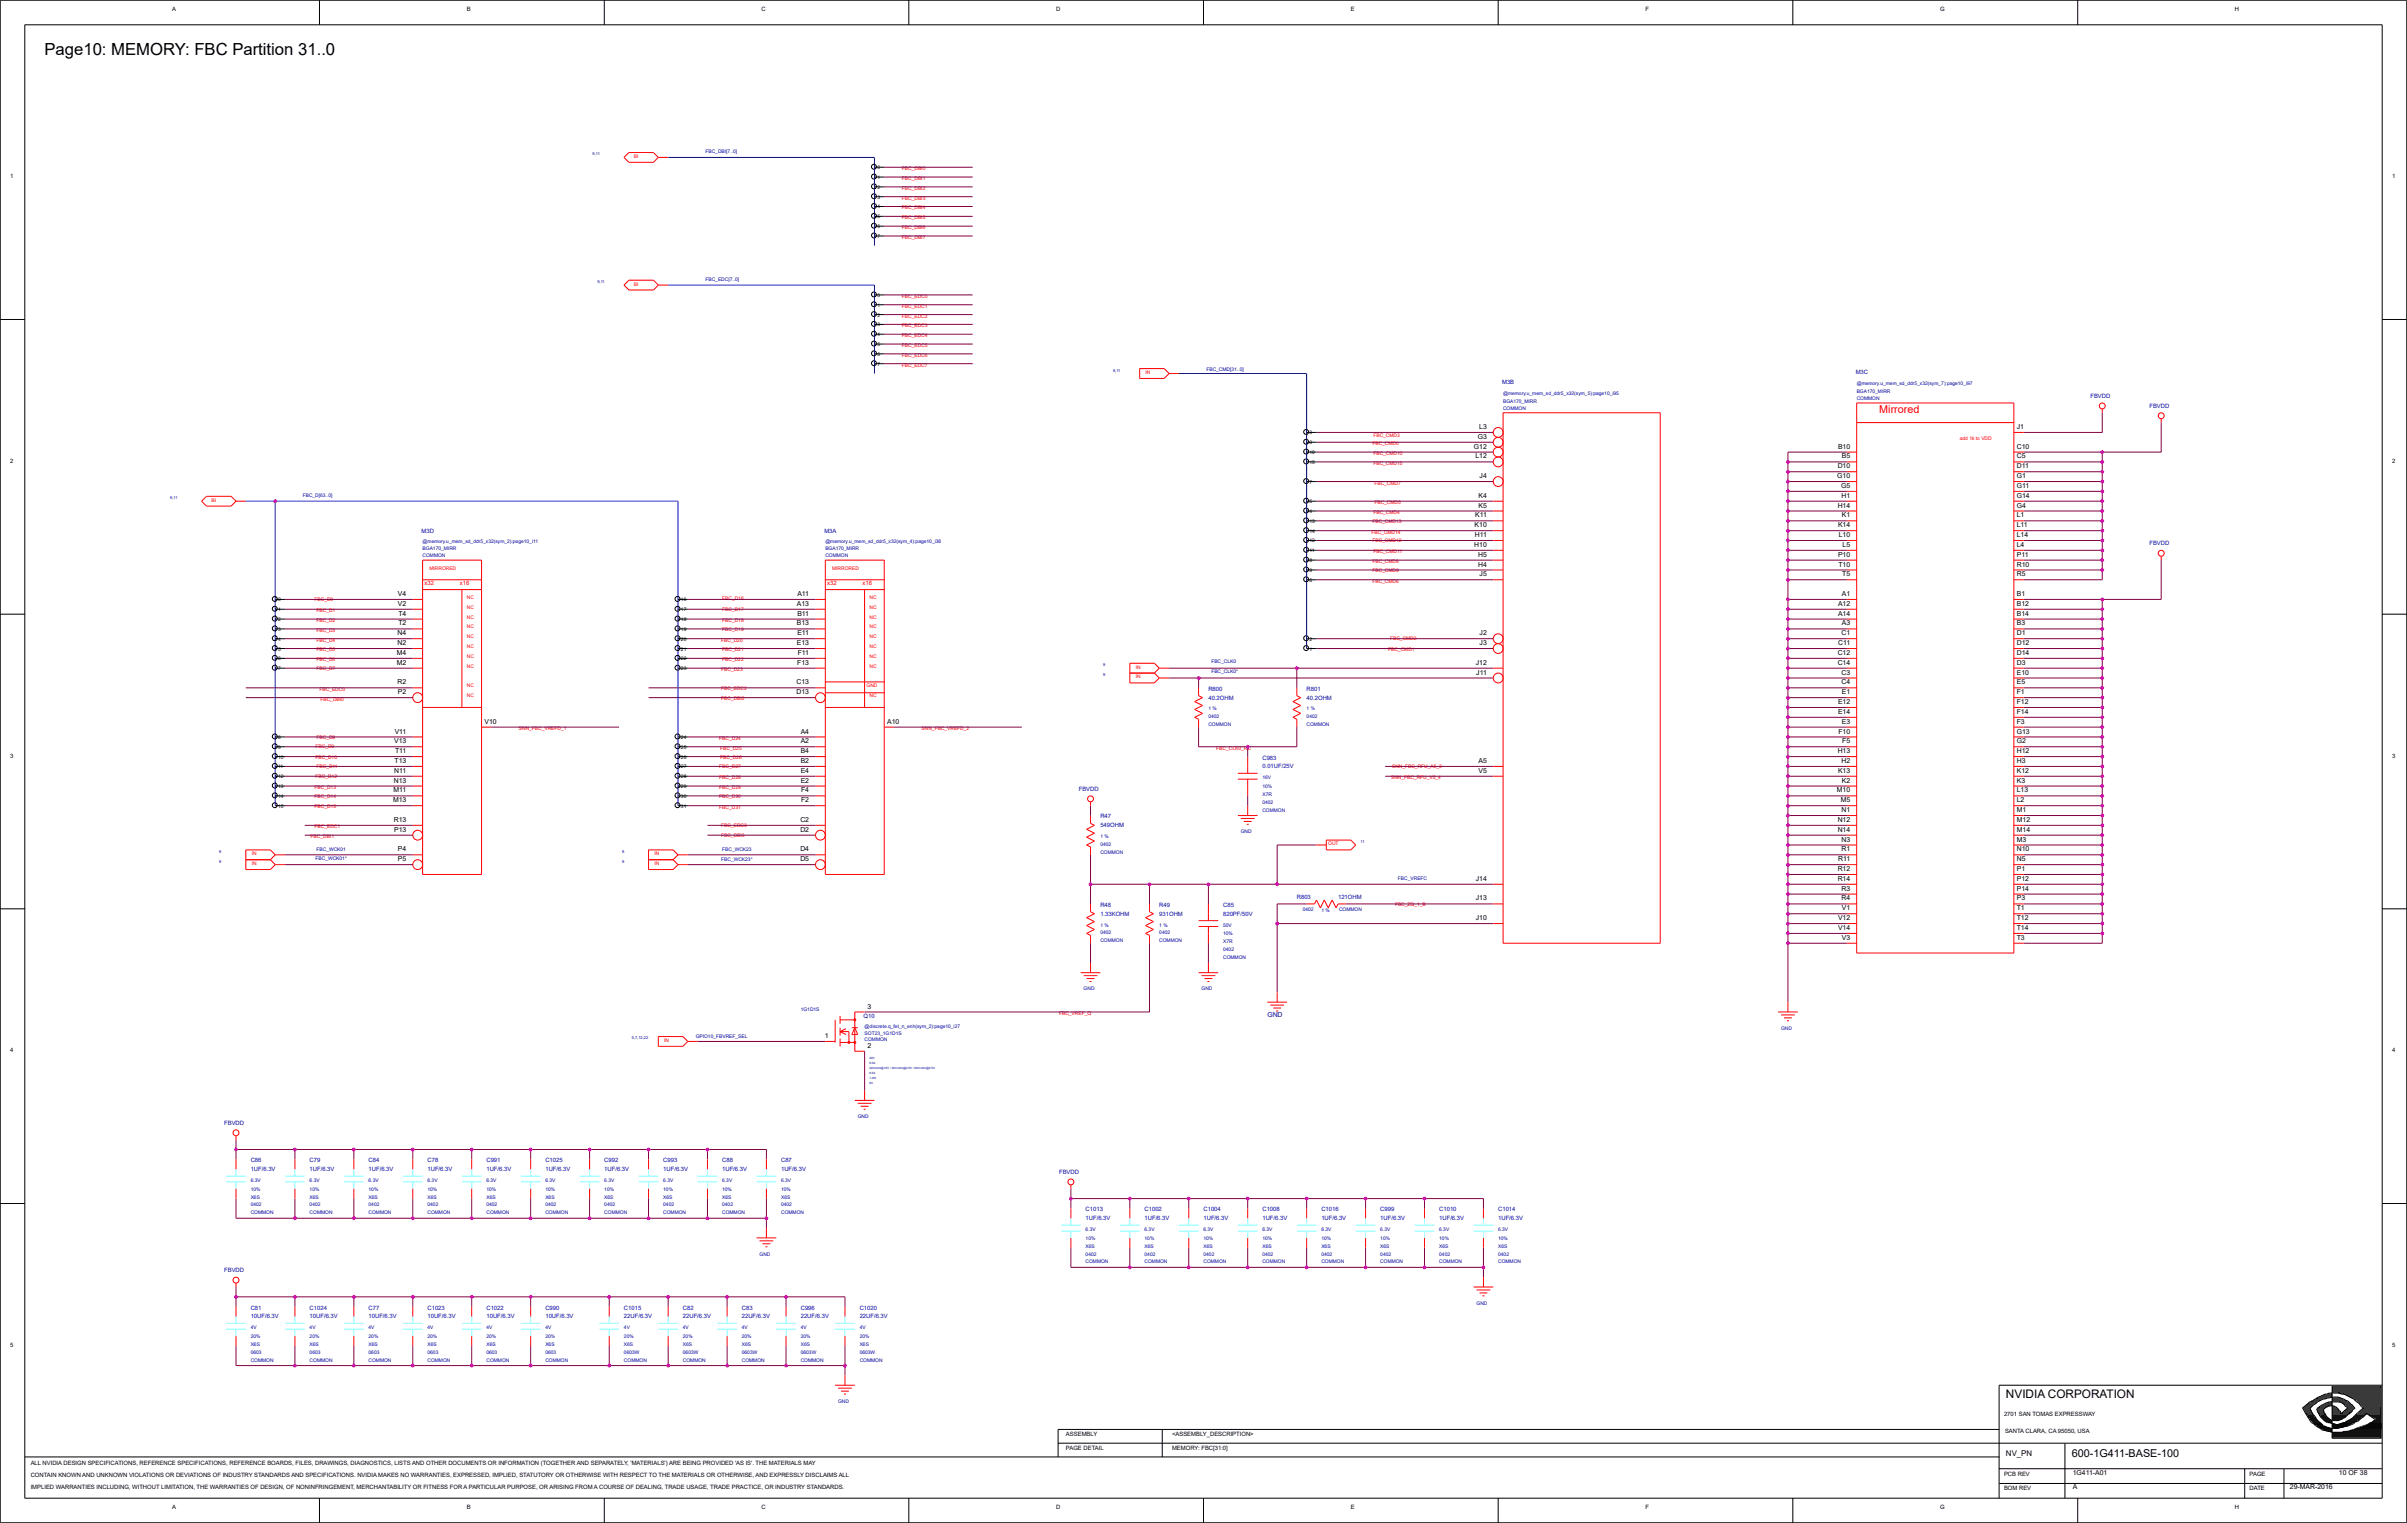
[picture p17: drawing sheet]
<svg xmlns="http://www.w3.org/2000/svg" width="271mm" height="172mm" viewBox="0 0 271 172" stroke-linecap="round" stroke-linejoin="round" font-family="sans-serif">
<defs><g id="words">
<text font-size="1.9" x="5" y="6.2">Page10: MEMORY: FBC Partition 31..0</text>
<text font-size="1.3" x="226.1" y="157.6">NVIDIA CORPORATION</text>
<text font-size="1.2" fill="#f00" x="211.9" y="46.6">Mirrored</text>
<text font-size="1.2" x="233.6" y="164.2">600-1G411-BASE-100</text>
<text font-size=".9" x="226.1" y="164.1">NV_PN</text>
<g font-size=".8">
<text x="166.2" y="50.6">G12</text>
<text x="166.3" y="51.7">L12</text>
<text x="166.6" y="49.5">G3</text>
<text x="166.8" y="48.4">L3</text>
<text x="166.8" y="53.9">J4</text>
<text x="207.1" y="53.9">G10</text>
<text x="207.2" y="52.8">D10</text>
<text x="207.2" y="50.6">B10</text>
<text x="207.6" y="51.7">B5</text>
<text x="227.4" y="53.9">G1</text>
<text x="227.4" y="52.8">D11</text>
<text x="227.4" y="51.7">C5</text>
<text x="227.4" y="50.6">C10</text>
<text x="227.4" y="48.4">J1</text>
<text x="166.2" y="59.4">K10</text>
<text x="166.3" y="58.3">K11</text>
<text x="166.7" y="57.2">K5</text>
<text x="166.7" y="56.1">K4</text>
<text x="207.2" y="57.2">H14</text>
<text x="207.2" y="59.4">K14</text>
<text x="207.6" y="55">G5</text>
<text x="207.6" y="56.1">H1</text>
<text x="207.6" y="58.3">K1</text>
<text x="227.4" y="59.4">L11</text>
<text x="227.4" y="58.3">L1</text>
<text x="227.4" y="57.2">G4</text>
<text x="227.4" y="56.1">G14</text>
<text x="227.4" y="55">G11</text>
<text x="166.2" y="61.6">H10</text>
<text x="166.3" y="60.5">H11</text>
<text x="166.6" y="63.9">H4</text>
<text x="166.6" y="62.8">H5</text>
<text x="166.8" y="65">J5</text>
<text x="207.2" y="62.8">P10</text>
<text x="207.3" y="63.9">T10</text>
<text x="207.3" y="60.5">L10</text>
<text x="207.7" y="65">T5</text>
<text x="207.7" y="61.6">L5</text>
<text x="227.4" y="65">R5</text>
<text x="227.4" y="63.9">R10</text>
<text x="227.4" y="62.8">P11</text>
<text x="227.4" y="61.6">L4</text>
<text x="227.4" y="60.5">L14</text>
<text x="44.8" y="71.6">N4</text>
<text x="44.9" y="68.3">V2</text>
<text x="44.9" y="67.2">V4</text>
<text x="44.9" y="70.5">T2</text>
<text x="44.9" y="69.4">T4</text>
<text x="89.8" y="70.5">B13</text>
<text x="89.8" y="68.3">A13</text>
<text x="89.9" y="71.6">E11</text>
<text x="89.9" y="69.4">B11</text>
<text x="89.9" y="67.2">A11</text>
<text x="166.8" y="71.6">J2</text>
<text x="207.2" y="69.4">A14</text>
<text x="207.2" y="68.3">A12</text>
<text x="207.6" y="71.6">C1</text>
<text x="207.6" y="70.5">A3</text>
<text x="207.6" y="67.2">A1</text>
<text x="227.4" y="71.6">D1</text>
<text x="227.4" y="70.5">B3</text>
<text x="227.4" y="69.4">B14</text>
<text x="227.4" y="68.3">B12</text>
<text x="227.4" y="67.2">B1</text>
<text x="44.7" y="74.9">M2</text>
<text x="44.7" y="73.8">M4</text>
<text x="44.8" y="77.2">R2</text>
<text x="44.8" y="72.7">N2</text>
<text x="89.8" y="77.2">C13</text>
<text x="89.8" y="72.7">E13</text>
<text x="89.9" y="74.9">F13</text>
<text x="89.9" y="73.8">F11</text>
<text x="166.4" y="74.9">J12</text>
<text x="166.4" y="76">J11</text>
<text x="166.8" y="72.7">J3</text>
<text x="207.2" y="74.9">C14</text>
<text x="207.2" y="73.8">C12</text>
<text x="207.2" y="72.7">C11</text>
<text x="207.6" y="77.2">C4</text>
<text x="207.6" y="76">C3</text>
<text x="227.4" y="77.2">E5</text>
<text x="227.4" y="76">E10</text>
<text x="227.4" y="74.9">D3</text>
<text x="227.4" y="73.8">D14</text>
<text x="227.4" y="72.7">D12</text>
<text x="44.4" y="83.8">V13</text>
<text x="44.5" y="82.7">V11</text>
<text x="44.9" y="78.3">P2</text>
<text x="54.6" y="81.6">V10</text>
<text x="89.8" y="78.3">D13</text>
<text x="90.3" y="83.8">A2</text>
<text x="90.3" y="82.7">A4</text>
<text x="100" y="81.6">A10</text>
<text x="207.2" y="80.5">E14</text>
<text x="207.2" y="79.4">E12</text>
<text x="207.3" y="82.7">F10</text>
<text x="207.6" y="81.6">E3</text>
<text x="207.6" y="78.3">E1</text>
<text x="207.7" y="83.8">F5</text>
<text x="227.4" y="83.8">G2</text>
<text x="227.4" y="82.7">G13</text>
<text x="227.4" y="81.6">F3</text>
<text x="227.4" y="80.5">F14</text>
<text x="227.4" y="79.4">F12</text>
<text x="227.4" y="78.3">F1</text>
<text x="44.4" y="89.3">M11</text>
<text x="44.4" y="88.2">N13</text>
<text x="44.4" y="87.1">N11</text>
<text x="44.5" y="86">T13</text>
<text x="44.5" y="84.9">T11</text>
<text x="90.3" y="88.2">E2</text>
<text x="90.3" y="87.1">E4</text>
<text x="90.3" y="86">B2</text>
<text x="90.3" y="84.9">B4</text>
<text x="90.3" y="89.3">F4</text>
<text x="166.7" y="87.1">V5</text>
<text x="166.7" y="86">A5</text>
<text x="207.1" y="89.3">M10</text>
<text x="207.2" y="84.9">H13</text>
<text x="207.2" y="87.1">K13</text>
<text x="207.6" y="86">H2</text>
<text x="207.6" y="88.2">K2</text>
<text x="227.4" y="89.3">L13</text>
<text x="227.4" y="88.2">K3</text>
<text x="227.4" y="87.1">K12</text>
<text x="227.4" y="86">H3</text>
<text x="227.4" y="84.9">H12</text>
<text x="44.3" y="90.4">M13</text>
<text x="44.4" y="92.7">R13</text>
<text x="44.4" y="93.8">P13</text>
<text x="44.9" y="96">P4</text>
<text x="90.2" y="96">D4</text>
<text x="90.2" y="93.8">D2</text>
<text x="90.2" y="92.7">C2</text>
<text x="90.3" y="90.4">F2</text>
<text x="207.2" y="93.8">N14</text>
<text x="207.2" y="92.7">N12</text>
<text x="207.5" y="90.4">M5</text>
<text x="207.6" y="96">R1</text>
<text x="207.6" y="94.9">N3</text>
<text x="207.6" y="91.5">N1</text>
<text x="227.4" y="96">N10</text>
<text x="227.4" y="94.9">M3</text>
<text x="227.4" y="93.8">M14</text>
<text x="227.4" y="92.7">M12</text>
<text x="227.4" y="91.5">M1</text>
<text x="227.4" y="90.4">L2</text>
<text x="44.9" y="97.1">P5</text>
<text x="90.2" y="97.1">D5</text>
<text x="166.4" y="101.5">J13</text>
<text x="166.4" y="99.3">J14</text>
<text x="207.2" y="99.3">R14</text>
<text x="207.2" y="98.2">R12</text>
<text x="207.2" y="97.1">R11</text>
<text x="207.6" y="101.5">R4</text>
<text x="207.6" y="100.4">R3</text>
<text x="227.4" y="101.5">P3</text>
<text x="227.4" y="100.4">P14</text>
<text x="227.4" y="99.3">P12</text>
<text x="227.4" y="98.2">P1</text>
<text x="227.4" y="97.1">N5</text>
<text x="166.4" y="103.7">J10</text>
<text x="207.2" y="104.8">V14</text>
<text x="207.2" y="103.7">V12</text>
<text x="207.6" y="105.9">V3</text>
<text x="207.6" y="102.6">V1</text>
<text x="227.4" y="105.9">T3</text>
<text x="227.4" y="104.8">T14</text>
<text x="227.4" y="103.7">T12</text>
<text x="227.4" y="102.6">T1</text>
<text x="97.8" y="113.7">3</text>
<text x="93" y="117">1</text>
<text x="97.8" y="118.1">2</text>
<text x="233.7" y="167.9">A</text>
<text x="233.7" y="166.2">1G411-A01</text>
<text x="258.1" y="167.9">29-MAR-2016</text>
<text x="263.7" y="166.2">10 OF 38</text>
</g>
<text font-size=".8" fill="#0000a0" x="142.9" y="114.6">GND</text>
<g font-size=".7">
<text x="19.4" y="1.2">A</text>
<text x="52.6" y="1.2">B</text>
<text x="85.8" y="1.2">C</text>
<text x="119.1" y="1.2">D</text>
<text x="152.3" y="1.2">E</text>
<text x="185.5" y="1.2">F</text>
<text x="218.7" y="1.2">G</text>
<text x="251.9" y="1.2">H</text>
<text x="1.1" y="20.1">1</text>
<text x="269.7" y="20.1">1</text>
<text x="1.1" y="52.2">2</text>
<text x="269.7" y="52.2">2</text>
<text x="1.1" y="85.4">3</text>
<text x="269.7" y="85.4">3</text>
<text x="1.1" y="118.6">4</text>
<text x="269.7" y="118.6">4</text>
<text x="1.1" y="151.8">5</text>
<text x="269.7" y="151.8">5</text>
<text x="120.2" y="161.9">ASSEMBLY</text>
<text x="132.1" y="161.9">&lt;ASSEMBLY_DESCRIPTION&gt;</text>
<text x="225.9" y="159.6">2701 SAN TOMAS EXPRESSWAY</text>
<text x="226" y="161.6">SANTA CLARA, CA 95050, USA</text>
<text x="3.5" y="165.1">ALL NVIDIA DESIGN SPECIFICATIONS, REFERENCE SPECIFICATIONS, REFERENCE BOARDS, FILES, DRAWINGS, DIAGNOSTICS, LISTS AND OTHER DOCUMENTS OR INFORMATION (TOGETHER AND SEPARATELY, 'MATERIALS') ARE BEING PROVIDED 'AS IS'. THE MATERIALS MAY</text>
<text x="3.5" y="167.9">IMPLIED WARRANTIES INCLUDING, WITHOUT LIMITATION, THE WARRANTIES OF DESIGN, OF NONINFRINGEMENT, MERCHANTABILITY OR FITNESS FOR A PARTICULAR PURPOSE, OR ARISING FROM A COURSE OF DEALING, TRADE USAGE, TRADE PRACTICE, OR INDUSTRY STANDARDS.</text>
<text x="3.5" y="166.5">CONTAIN KNOWN AND UNKNOWN VIOLATIONS OR DEVIATIONS OF INDUSTRY STANDARDS AND SPECIFICATIONS. NVIDIA MAKES NO WARRANTIES, EXPRESSED, IMPLIED, STATUTORY OR OTHERWISE WITH RESPECT TO THE MATERIALS OR OTHERWISE, AND EXPRESSLY DISCLAIMS ALL</text>
<text x="120.2" y="163.5">PAGE DETAIL</text>
<text x="132.1" y="163.5">MEMORY: FBC[31:0]</text>
<text x="225.9" y="166.3">PCB REV</text>
<text x="253.6" y="166.3">PAGE</text>
<text x="19.4" y="170.1">A</text>
<text x="52.6" y="170.1">B</text>
<text x="85.8" y="170.1">C</text>
<text x="119.1" y="170.1">D</text>
<text x="152.3" y="170.1">E</text>
<text x="185.5" y="170.1">F</text>
<text x="218.7" y="170.1">G</text>
<text x="225.9" y="168">BOM REV</text>
<text x="251.9" y="170.1">H</text>
<text x="253.6" y="168">DATE</text>
</g>
<g font-size=".7" fill="#0000a0">
<text x="169.3" y="43.3">M3B</text>
<text x="209.2" y="42.2">M3C</text>
<text x="235.7" y="44.9">FBVDD</text>
<text x="242.3" y="46">FBVDD</text>
<text x="47.5" y="60">M3D</text>
<text x="92.9" y="60">M3A</text>
<text x="242.3" y="61.5">FBVDD</text>
<text x="136.2" y="77.9">R800</text>
<text x="147.3" y="77.9">R801</text>
<text x="136.2" y="78.9">40.2OHM</text>
<text x="147.3" y="78.9">40.2OHM</text>
<text x="121.6" y="89.2">FBVDD</text>
<text x="142.3" y="85.6">C983</text>
<text x="142.3" y="86.6">0.01UF/25V</text>
<text x="124" y="92.3">R47</text>
<text x="124" y="93.3">549OHM</text>
<text x="146.2" y="101.3">R803</text>
<text x="150.8" y="101.3">121OHM</text>
<text x="124" y="102.2">R48</text>
<text x="124" y="103.2">1.33KOHM</text>
<text x="130.7" y="102.2">R49</text>
<text x="130.7" y="103.2">931OHM</text>
<text x="137.9" y="102.2">C85</text>
<text x="137.9" y="103.2">820PF/50V</text>
<text x="97.4" y="114.7">Q10</text>
<text x="25.3" y="126.8">FBVDD</text>
<text x="28.3" y="131">C86</text>
<text x="34.9" y="131">C79</text>
<text x="41.6" y="131">C84</text>
<text x="48.2" y="131">C78</text>
<text x="54.8" y="131">C991</text>
<text x="61.5" y="131">C1025</text>
<text x="68.1" y="131">C992</text>
<text x="74.8" y="131">C993</text>
<text x="81.4" y="131">C88</text>
<text x="88.1" y="131">C87</text>
<text x="28.3" y="132">1UF/6.3V</text>
<text x="34.9" y="132">1UF/6.3V</text>
<text x="41.6" y="132">1UF/6.3V</text>
<text x="48.2" y="132">1UF/6.3V</text>
<text x="54.8" y="132">1UF/6.3V</text>
<text x="61.5" y="132">1UF/6.3V</text>
<text x="68.1" y="132">1UF/6.3V</text>
<text x="74.8" y="132">1UF/6.3V</text>
<text x="81.4" y="132">1UF/6.3V</text>
<text x="88.1" y="132">1UF/6.3V</text>
<text x="119.4" y="132.3">FBVDD</text>
<text x="122.4" y="136.6">C1013</text>
<text x="122.4" y="137.6">1UF/6.3V</text>
<text x="129" y="136.6">C1002</text>
<text x="129" y="137.6">1UF/6.3V</text>
<text x="135.7" y="136.6">C1004</text>
<text x="135.7" y="137.6">1UF/6.3V</text>
<text x="142.3" y="136.6">C1008</text>
<text x="142.3" y="137.6">1UF/6.3V</text>
<text x="149" y="136.6">C1016</text>
<text x="149" y="137.6">1UF/6.3V</text>
<text x="155.6" y="136.6">C999</text>
<text x="155.6" y="137.6">1UF/6.3V</text>
<text x="162.2" y="136.6">C1010</text>
<text x="162.2" y="137.6">1UF/6.3V</text>
<text x="168.9" y="136.6">C1014</text>
<text x="168.9" y="137.6">1UF/6.3V</text>
<text x="25.3" y="143.4">FBVDD</text>
<text x="28.3" y="147.6">C81</text>
<text x="28.3" y="148.6">10UF/6.3V</text>
<text x="34.9" y="147.6">C1024</text>
<text x="34.9" y="148.6">10UF/6.3V</text>
<text x="41.6" y="147.6">C77</text>
<text x="41.6" y="148.6">10UF/6.3V</text>
<text x="48.2" y="147.6">C1023</text>
<text x="48.2" y="148.6">10UF/6.3V</text>
<text x="54.8" y="147.6">C1022</text>
<text x="54.8" y="148.6">10UF/6.3V</text>
<text x="61.5" y="147.6">C990</text>
<text x="61.5" y="148.6">10UF/6.3V</text>
<text x="70.3" y="147.6">C1015</text>
<text x="70.3" y="148.6">22UF/6.3V</text>
<text x="77" y="147.6">C82</text>
<text x="77" y="148.6">22UF/6.3V</text>
<text x="83.6" y="147.6">C83</text>
<text x="83.6" y="148.6">22UF/6.3V</text>
<text x="90.3" y="147.6">C996</text>
<text x="90.3" y="148.6">22UF/6.3V</text>
<text x="96.9" y="147.6">C1020</text>
<text x="96.9" y="148.6">22UF/6.3V</text>
</g>
<g font-size=".7" fill="#f00">
<text x="47.9" y="65.9">x32</text>
<text x="51.8" y="65.9">x16</text>
<text x="93.3" y="65.9">x32</text>
<text x="97.2" y="65.9">x16</text>
</g>
<g font-size=".6" fill="#f00">
<text x="71.4" y="17.8">BI</text>
<text x="101.7" y="19.2">FBC_DBI0</text>
<text x="101.7" y="20.3">FBC_DBI1</text>
<text x="101.7" y="21.4">FBC_DBI2</text>
<text x="101.7" y="22.5">FBC_DBI3</text>
<text x="101.7" y="23.6">FBC_DBI4</text>
<text x="101.7" y="24.7">FBC_DBI5</text>
<text x="101.7" y="25.8">FBC_DBI6</text>
<text x="101.7" y="26.9">FBC_DBI7</text>
<text x="71.4" y="32.2">BI</text>
<text x="101.7" y="33.6">FBC_EDC0</text>
<text x="101.7" y="34.7">FBC_EDC1</text>
<text x="101.7" y="35.8">FBC_EDC2</text>
<text x="101.7" y="36.9">FBC_EDC3</text>
<text x="101.7" y="38">FBC_EDC4</text>
<text x="101.7" y="39.1">FBC_EDC5</text>
<text x="101.7" y="40.2">FBC_EDC6</text>
<text x="101.7" y="41.3">FBC_EDC7</text>
<text x="129.1" y="42.2">IN</text>
<text x="154.7" y="50.2">FBC_CMD0</text>
<text x="154.8" y="51.3">FBC_CMD10</text>
<text x="154.8" y="52.4">FBC_CMD15</text>
<text x="154.8" y="49.3">FBC_CMD3</text>
<text x="220.9" y="49.6">add 1k to VDD</text>
<text x="23.8" y="56.6">BI</text>
<text x="154.7" y="58.9">FBC_CMD13</text>
<text x="154.8" y="57.9">FBC_CMD4</text>
<text x="154.9" y="56.8">FBC_CMD5</text>
<text x="154.9" y="54.6">FBC_CMD7</text>
<text x="48.4" y="64.3">MIRRORED</text>
<text x="93.8" y="64.3">MIRRORED</text>
<text x="154.6" y="60.2">FBC_CMD14</text>
<text x="154.7" y="61.2">FBC_CMD12</text>
<text x="154.7" y="65.7">FBC_CMD6</text>
<text x="154.7" y="63.5">FBC_CMD8</text>
<text x="154.7" y="64.5">FBC_CMD9</text>
<text x="154.8" y="62.4">FBC_CMD11</text>
<text x="35.5" y="67.8">FBC_D0</text>
<text x="35.7" y="69">FBC_D1</text>
<text x="35.7" y="70.1">FBC_D2</text>
<text x="35.7" y="71.2">FBC_D3</text>
<text x="52.6" y="71.9">NC</text>
<text x="52.6" y="70.8">NC</text>
<text x="52.6" y="69.7">NC</text>
<text x="52.6" y="67.5">NC</text>
<text x="52.6" y="68.6">NC</text>
<text x="81.4" y="67.7">FBC_D16</text>
<text x="81.4" y="68.9">FBC_D17</text>
<text x="81.4" y="70.1">FBC_D18</text>
<text x="81.4" y="71.1">FBC_D19</text>
<text x="98" y="71.9">NC</text>
<text x="98" y="70.8">NC</text>
<text x="98" y="68.6">NC</text>
<text x="98" y="69.7">NC</text>
<text x="98" y="67.5">NC</text>
<text x="35.7" y="72.3">FBC_D4</text>
<text x="35.7" y="73.4">FBC_D5</text>
<text x="35.7" y="74.5">FBC_D6</text>
<text x="35.7" y="75.5">FBC_D7</text>
<text x="36" y="77.9">FBC_EDC0</text>
<text x="52.6" y="75.3">NC</text>
<text x="52.6" y="73.1">NC</text>
<text x="52.6" y="74.2">NC</text>
<text x="52.6" y="77.5">NC</text>
<text x="81.3" y="72.3">FBC_D20</text>
<text x="81.3" y="75.7">FBC_D23</text>
<text x="81.3" y="77.8">FBC_EDC2</text>
<text x="81.4" y="73.4">FBC_D21</text>
<text x="81.4" y="74.5">FBC_D22</text>
<text x="97.7" y="77.5">GND</text>
<text x="98" y="73.1">NC</text>
<text x="98" y="74.2">NC</text>
<text x="98" y="75.3">NC</text>
<text x="128" y="76.5">IN</text>
<text x="128" y="75.4">IN</text>
<text x="156.5" y="73.3">FBC_CMD1</text>
<text x="156.7" y="72.1">FBC_CMD2</text>
<text x="35.7" y="83.3">FBC_D8</text>
<text x="36.1" y="79">FBC_DBI0</text>
<text x="52.6" y="78.6">NC</text>
<text x="58.5" y="82.3">SNN_FBC_VREFD_1</text>
<text x="81.1" y="83.4">FBC_D24</text>
<text x="81.3" y="78.9">FBC_DBI2</text>
<text x="98" y="78.6">NC</text>
<text x="103.9" y="82.3">SNN_FBC_VREFD_2</text>
<text x="35.5" y="88.9">FBC_D13</text>
<text x="35.5" y="89.9">FBC_D14</text>
<text x="35.6" y="85.5">FBC_D10</text>
<text x="35.6" y="87.7">FBC_D12</text>
<text x="35.6" y="84.3">FBC_D9</text>
<text x="35.7" y="86.6">FBC_D11</text>
<text x="81.1" y="86.6">FBC_D27</text>
<text x="81.1" y="87.8">FBC_D28</text>
<text x="81.1" y="88.9">FBC_D29</text>
<text x="81.1" y="89.9">FBC_D30</text>
<text x="81.2" y="84.5">FBC_D25</text>
<text x="81.2" y="85.5">FBC_D26</text>
<text x="137.1" y="84.5">FBC_CLK0_RC</text>
<text x="156.8" y="87.8">SNN_FBC_RFU_V5_4</text>
<text x="156.9" y="86.6">SNN_FBC_RFU_A5_3</text>
<text x="35" y="94.5">FBC_DBI1</text>
<text x="35.5" y="91">FBC_D15</text>
<text x="35.5" y="93.4">FBC_EDC1</text>
<text x="81.1" y="91.2">FBC_D31</text>
<text x="81.3" y="94.4">FBC_DBI3</text>
<text x="81.3" y="93.3">FBC_EDC3</text>
<text x="149.7" y="95.3">OUT</text>
<text x="28.4" y="97.5">IN</text>
<text x="28.4" y="96.4">IN</text>
<text x="73.8" y="97.5">IN</text>
<text x="73.8" y="96.4">IN</text>
<text x="157.3" y="102.1">FBC_ZQ_1_B</text>
<text x="74.9" y="117.5">IN</text>
<text x="119.4" y="114.4">FBC_VREF_Q</text>
</g>
<g font-size=".6" fill="#0000a0">
<text x="79.5" y="17.3">FBC_DBI[7..0]</text>
<text x="79.5" y="31.7">FBC_EDC[7..0]</text>
<text x="136" y="41.8">FBC_CMD[31..0]</text>
<text x="169.4" y="45.4">BGA170_MIRR</text>
<text x="169.4" y="46.2">COMMON</text>
<text x="169.4" y="44.5">@memory.u_mem_sd_ddr5_x32(sym_5):page10_i95</text>
<text x="209.3" y="44.3">BGA170_MIRR</text>
<text x="209.3" y="45.1">COMMON</text>
<text x="209.3" y="43.4">@memory.u_mem_sd_ddr5_x32(sym_7):page10_i97</text>
<text x="34.1" y="56.1">FBC_D[63..0]</text>
<text x="47.6" y="61.3">@memory.u_mem_sd_ddr5_x32(sym_2):page10_i11</text>
<text x="47.6" y="62">BGA170_MIRR</text>
<text x="47.6" y="62.8">COMMON</text>
<text x="93" y="61.3">@memory.u_mem_sd_ddr5_x32(sym_4):page10_i36</text>
<text x="93" y="62">BGA170_MIRR</text>
<text x="93" y="62.8">COMMON</text>
<text x="136.6" y="75.9">FBC_CLK0*</text>
<text x="136.6" y="74.8">FBC_CLK0</text>
<text x="136.2" y="81.9">COMMON</text>
<text x="136.2" y="81">0402</text>
<text x="136.2" y="80.1">1 %</text>
<text x="147.3" y="81.9">COMMON</text>
<text x="147.3" y="81">0402</text>
<text x="147.3" y="80.1">1 %</text>
<text x="142.3" y="89.7">X7R</text>
<text x="142.3" y="88.8">10%</text>
<text x="142.3" y="87.8">16V</text>
<text x="35.7" y="95.9">FBC_WCK01</text>
<text x="81.4" y="95.9">FBC_WCK23</text>
<text x="124" y="94.5">1 %</text>
<text x="124" y="95.4">0402</text>
<text x="139.9" y="93.9">GND</text>
<text x="142.3" y="91.5">COMMON</text>
<text x="142.3" y="90.6">0402</text>
<text x="35.6" y="96.9">FBC_WCK01*</text>
<text x="81.3" y="97">FBC_WCK23*</text>
<text x="124" y="96.3">COMMON</text>
<text x="157.6" y="99.2">FBC_VREFC</text>
<text x="124" y="106.2">COMMON</text>
<text x="124" y="105.3">0402</text>
<text x="124" y="104.4">1 %</text>
<text x="130.7" y="104.4">1 %</text>
<text x="130.7" y="106.2">COMMON</text>
<text x="130.7" y="105.3">0402</text>
<text x="137.9" y="107.2">0402</text>
<text x="137.9" y="106.3">X7R</text>
<text x="137.9" y="104.4">50V</text>
<text x="137.9" y="105.4">10%</text>
<text x="146.9" y="102.7">0402</text>
<text x="149" y="102.8">1 %</text>
<text x="151" y="102.7">COMMON</text>
<text x="90.3" y="114">1G1D1S</text>
<text x="122.2" y="111.6">GND</text>
<text x="135.4" y="111.6">GND</text>
<text x="137.9" y="108.1">COMMON</text>
<text x="78.4" y="117">GPIO10_FBVREF_SEL</text>
<text x="97.5" y="115.9">@discrete.q_fet_n_enh(sym_2):page10_i27</text>
<text x="97.5" y="116.6">SOT23_1G1D1S</text>
<text x="97.5" y="117.4">COMMON</text>
<text x="200.8" y="116.1">GND</text>
<text x="96.7" y="126">GND</text>
<text x="28.3" y="136.9">COMMON</text>
<text x="28.3" y="133.2">6.3V</text>
<text x="28.3" y="134.2">10%</text>
<text x="28.3" y="136">0402</text>
<text x="28.3" y="135.1">X6S</text>
<text x="34.9" y="133.2">6.3V</text>
<text x="34.9" y="135.1">X6S</text>
<text x="34.9" y="136.9">COMMON</text>
<text x="34.9" y="134.2">10%</text>
<text x="34.9" y="136">0402</text>
<text x="41.6" y="133.2">6.3V</text>
<text x="41.6" y="136">0402</text>
<text x="41.6" y="134.2">10%</text>
<text x="41.6" y="136.9">COMMON</text>
<text x="41.6" y="135.1">X6S</text>
<text x="48.2" y="135.1">X6S</text>
<text x="48.2" y="134.2">10%</text>
<text x="48.2" y="133.2">6.3V</text>
<text x="48.2" y="136.9">COMMON</text>
<text x="48.2" y="136">0402</text>
<text x="54.8" y="134.2">10%</text>
<text x="54.8" y="136.9">COMMON</text>
<text x="54.8" y="136">0402</text>
<text x="54.8" y="135.1">X6S</text>
<text x="54.8" y="133.2">6.3V</text>
<text x="61.5" y="135.1">X6S</text>
<text x="61.5" y="136">0402</text>
<text x="61.5" y="134.2">10%</text>
<text x="61.5" y="133.2">6.3V</text>
<text x="61.5" y="136.9">COMMON</text>
<text x="68.1" y="133.2">6.3V</text>
<text x="68.1" y="134.2">10%</text>
<text x="68.1" y="136">0402</text>
<text x="68.1" y="135.1">X6S</text>
<text x="68.1" y="136.9">COMMON</text>
<text x="74.8" y="136.9">COMMON</text>
<text x="74.8" y="134.2">10%</text>
<text x="74.8" y="133.2">6.3V</text>
<text x="74.8" y="135.1">X6S</text>
<text x="74.8" y="136">0402</text>
<text x="81.4" y="135.1">X6S</text>
<text x="81.4" y="136">0402</text>
<text x="81.4" y="134.2">10%</text>
<text x="81.4" y="136.9">COMMON</text>
<text x="81.4" y="133.2">6.3V</text>
<text x="88.1" y="133.2">6.3V</text>
<text x="88.1" y="134.2">10%</text>
<text x="88.1" y="136">0402</text>
<text x="88.1" y="136.9">COMMON</text>
<text x="88.1" y="135.1">X6S</text>
<text x="85.6" y="141.5">GND</text>
<text x="122.4" y="142.4">COMMON</text>
<text x="122.4" y="139.8">10%</text>
<text x="122.4" y="141.5">0402</text>
<text x="122.4" y="140.7">X6S</text>
<text x="122.4" y="138.8">6.3V</text>
<text x="129" y="142.4">COMMON</text>
<text x="129" y="141.5">0402</text>
<text x="129" y="139.8">10%</text>
<text x="129" y="140.7">X6S</text>
<text x="129" y="138.8">6.3V</text>
<text x="135.7" y="141.5">0402</text>
<text x="135.7" y="142.4">COMMON</text>
<text x="135.7" y="140.7">X6S</text>
<text x="135.7" y="139.8">10%</text>
<text x="135.7" y="138.8">6.3V</text>
<text x="142.3" y="141.5">0402</text>
<text x="142.3" y="139.8">10%</text>
<text x="142.3" y="142.4">COMMON</text>
<text x="142.3" y="140.7">X6S</text>
<text x="142.3" y="138.8">6.3V</text>
<text x="149" y="142.4">COMMON</text>
<text x="149" y="141.5">0402</text>
<text x="149" y="140.7">X6S</text>
<text x="149" y="139.8">10%</text>
<text x="149" y="138.8">6.3V</text>
<text x="155.6" y="141.5">0402</text>
<text x="155.6" y="142.4">COMMON</text>
<text x="155.6" y="139.8">10%</text>
<text x="155.6" y="140.7">X6S</text>
<text x="155.6" y="138.8">6.3V</text>
<text x="162.2" y="141.5">0402</text>
<text x="162.2" y="139.8">10%</text>
<text x="162.2" y="140.7">X6S</text>
<text x="162.2" y="142.4">COMMON</text>
<text x="162.2" y="138.8">6.3V</text>
<text x="168.9" y="142.4">COMMON</text>
<text x="168.9" y="141.5">0402</text>
<text x="168.9" y="140.7">X6S</text>
<text x="168.9" y="139.8">10%</text>
<text x="168.9" y="138.8">6.3V</text>
<text x="28.3" y="149.8">4V</text>
<text x="34.9" y="149.8">4V</text>
<text x="41.6" y="149.8">4V</text>
<text x="48.2" y="149.8">4V</text>
<text x="54.8" y="149.8">4V</text>
<text x="61.5" y="149.8">4V</text>
<text x="70.3" y="149.8">4V</text>
<text x="77" y="149.8">4V</text>
<text x="83.6" y="149.8">4V</text>
<text x="90.3" y="149.8">4V</text>
<text x="96.9" y="149.8">4V</text>
<text x="166.5" y="147.1">GND</text>
<text x="28.3" y="152.6">0603</text>
<text x="28.3" y="153.5">COMMON</text>
<text x="28.3" y="150.8">20%</text>
<text x="28.3" y="151.7">X6S</text>
<text x="34.9" y="151.7">X6S</text>
<text x="34.9" y="153.5">COMMON</text>
<text x="34.9" y="150.8">20%</text>
<text x="34.9" y="152.6">0603</text>
<text x="41.6" y="151.7">X6S</text>
<text x="41.6" y="153.5">COMMON</text>
<text x="41.6" y="150.8">20%</text>
<text x="41.6" y="152.6">0603</text>
<text x="48.2" y="152.6">0603</text>
<text x="48.2" y="153.5">COMMON</text>
<text x="48.2" y="150.8">20%</text>
<text x="48.2" y="151.7">X6S</text>
<text x="54.8" y="151.7">X6S</text>
<text x="54.8" y="153.5">COMMON</text>
<text x="54.8" y="150.8">20%</text>
<text x="54.8" y="152.6">0603</text>
<text x="61.5" y="151.7">X6S</text>
<text x="61.5" y="153.5">COMMON</text>
<text x="61.5" y="150.8">20%</text>
<text x="61.5" y="152.6">0603</text>
<text x="70.3" y="150.8">20%</text>
<text x="70.3" y="151.7">X6S</text>
<text x="70.3" y="152.6">0603W</text>
<text x="70.3" y="153.5">COMMON</text>
<text x="77" y="150.8">20%</text>
<text x="77" y="151.7">X6S</text>
<text x="77" y="152.6">0603W</text>
<text x="77" y="153.5">COMMON</text>
<text x="83.6" y="152.6">0603W</text>
<text x="83.6" y="151.7">X6S</text>
<text x="83.6" y="153.5">COMMON</text>
<text x="83.6" y="150.8">20%</text>
<text x="90.3" y="150.8">20%</text>
<text x="90.3" y="153.5">COMMON</text>
<text x="90.3" y="152.6">0603W</text>
<text x="90.3" y="151.7">X6S</text>
<text x="96.9" y="150.8">20%</text>
<text x="96.9" y="151.7">X6S</text>
<text x="96.9" y="153.5">COMMON</text>
<text x="96.9" y="152.6">0603W</text>
<text x="94.5" y="158.1">GND</text>
</g>
<g font-size=".6">
<text x="98.9" y="23.5">4</text>
<text x="98.9" y="22.4">3</text>
<text x="98.9" y="21.3">2</text>
<text x="98.9" y="20.2">1</text>
<text x="98.9" y="19.1">0</text>
<text x="98.9" y="26.8">7</text>
<text x="98.9" y="25.7">6</text>
<text x="98.9" y="24.6">5</text>
<text x="98.9" y="35.7">2</text>
<text x="98.9" y="34.6">1</text>
<text x="98.9" y="33.5">0</text>
<text x="98.9" y="41.2">7</text>
<text x="98.9" y="40.1">6</text>
<text x="98.9" y="39">5</text>
<text x="98.9" y="37.9">4</text>
<text x="98.9" y="36.8">3</text>
<text x="147.6" y="52.3">15</text>
<text x="147.6" y="51.2">10</text>
<text x="147.6" y="50.1">0</text>
<text x="147.6" y="49">3</text>
<text x="147.6" y="58.9">13</text>
<text x="147.6" y="57.8">4</text>
<text x="147.6" y="56.7">5</text>
<text x="147.6" y="54.5">7</text>
<text x="147.6" y="65.6">6</text>
<text x="147.6" y="64.5">9</text>
<text x="147.6" y="63.4">8</text>
<text x="147.6" y="62.3">11</text>
<text x="147.6" y="61.2">12</text>
<text x="147.6" y="60">14</text>
<text x="31.4" y="71.1">3</text>
<text x="31.4" y="70">2</text>
<text x="31.4" y="68.9">1</text>
<text x="31.4" y="67.8">0</text>
<text x="76.8" y="71.1">19</text>
<text x="76.8" y="70">18</text>
<text x="76.8" y="68.9">17</text>
<text x="76.8" y="67.8">16</text>
<text x="31.4" y="75.5">7</text>
<text x="31.4" y="74.4">6</text>
<text x="31.4" y="73.3">5</text>
<text x="31.4" y="72.2">4</text>
<text x="76.8" y="75.5">23</text>
<text x="76.8" y="74.4">22</text>
<text x="76.8" y="73.3">21</text>
<text x="76.8" y="72.2">20</text>
<text x="147.6" y="73.3">1</text>
<text x="147.6" y="72.2">2</text>
<text x="31.4" y="83.3">8</text>
<text x="76.8" y="83.3">24</text>
<text x="31.4" y="89.9">14</text>
<text x="31.4" y="88.8">13</text>
<text x="31.4" y="87.7">12</text>
<text x="31.4" y="86.6">11</text>
<text x="31.4" y="85.5">10</text>
<text x="31.4" y="84.4">9</text>
<text x="76.8" y="89.9">30</text>
<text x="76.8" y="88.8">29</text>
<text x="76.8" y="87.7">28</text>
<text x="76.8" y="86.6">27</text>
<text x="76.8" y="85.5">26</text>
<text x="76.8" y="84.4">25</text>
<text x="31.4" y="91">15</text>
<text x="76.8" y="91">31</text>
</g>
<g font-size=".4" fill="#0000a0">
<text x="66.8" y="17.5">9,11</text>
<text x="67.4" y="31.9">9,11</text>
<text x="125.5" y="41.9">9,11</text>
<text x="19.2" y="56.3">9,11</text>
<text x="124.4" y="76.2">9</text>
<text x="124.4" y="75.1">9</text>
<text x="153.4" y="95">11</text>
<text x="24.7" y="97.2">9</text>
<text x="24.7" y="96.1">9</text>
<text x="70.1" y="97.2">9</text>
<text x="70.1" y="96.1">9</text>
<text x="71.2" y="117.2">5,7,12,22</text>
</g>
<g font-size=".3" fill="#0000a0">
<text x="98" y="119.9">6.5A</text>
<text x="98" y="119.4">20V</text>
<text x="98" y="121.1">6.5A</text>
<text x="98" y="121.6">1.4W</text>
<text x="98" y="120.5">22mohm@10V / 22mohm@4.5V / 22mohm@2.5V</text>
<text x="98" y="122.2">8V</text>
</g>
</g></defs>
<g fill="none" stroke="#80ffff" stroke-width=".11">
<path d="M25.5 132.6h2.2M25.5 133.2h2.2M26.6 131.8v.8M26.6 133.2v.8M32.1 132.6h2.3M32.1 133.2h2.3M33.2 131.8v.8M33.2 133.2v.8M38.8 132.6h2.2M38.8 133.2h2.2M39.9 131.8v.8M39.9 133.2v.8"/>
<path d="M45.4 132.6h2.2M45.4 133.2h2.2M46.5 131.8v.8M46.5 133.2v.8M52.1 132.6h2.2M52.1 133.2h2.2M53.2 131.8v.8M53.2 133.2v.8M58.7 132.6h2.2M58.7 133.2h2.2M59.8 131.8v.8M59.8 133.2v.8"/>
<path d="M65.4 132.6h2.2M65.4 133.2h2.2M66.5 131.8v.8M66.5 133.2v.8M72 132.6h2.2M72 133.2h2.2M73.1 131.8v.8M73.1 133.2v.8M78.6 132.6h2.3M78.6 133.2h2.3M79.8 131.8v.8M79.8 133.2v.8"/>
<path d="M85.3 132.6h2.2M85.3 133.2h2.2M86.4 131.8v.8M86.4 133.2v.8M119.6 138.1h2.2M119.6 138.8h2.2M120.7 137.3v.8M120.7 138.8v.7M126.3 138.1h2.2M126.3 138.8h2.2M127.4 137.3v.8M127.4 138.8v.7"/>
<path d="M132.9 138.1h2.2M132.9 138.8h2.2M134 137.3v.8M134 138.8v.7M139.5 138.1h2.3M139.5 138.8h2.3M140.7 137.3v.8M140.7 138.8v.7M146.2 138.1h2.2M146.2 138.8h2.2M147.3 137.3v.8M147.3 138.8v.7"/>
<path d="M152.8 138.1h2.2M152.8 138.8h2.2M153.9 137.3v.8M153.9 138.8v.7M159.5 138.1h2.2M159.5 138.8h2.2M160.6 137.3v.8M160.6 138.8v.7M166.1 138.1h2.2M166.1 138.8h2.2M167.2 137.3v.8M167.2 138.8v.7"/>
<path d="M25.5 149.2h2.2M25.5 149.8h2.2M26.6 148.4v.8M26.6 149.8v.8M32.1 149.2h2.3M32.1 149.8h2.3M33.2 148.4v.8M33.2 149.8v.8M38.8 149.2h2.2M38.8 149.8h2.2M39.9 148.4v.8M39.9 149.8v.8"/>
<path d="M45.4 149.2h2.2M45.4 149.8h2.2M46.5 148.4v.8M46.5 149.8v.8M52.1 149.2h2.2M52.1 149.8h2.2M53.2 148.4v.8M53.2 149.8v.8M58.7 149.2h2.2M58.7 149.8h2.2M59.8 148.4v.8M59.8 149.8v.8"/>
<path d="M67.6 149.2h2.2M67.6 149.8h2.2M68.7 148.4v.8M68.7 149.8v.8M74.2 149.2h2.2M74.2 149.8h2.2M75.3 148.4v.8M75.3 149.8v.8M80.9 149.2h2.2M80.9 149.8h2.2M82 148.4v.8M82 149.8v.8"/>
<path d="M87.5 149.2h2.2M87.5 149.8h2.2M88.6 148.4v.8M88.6 149.8v.8M94.1 149.2h2.3M94.1 149.8h2.3M95.3 148.4v.8M95.3 149.8v.8"/>
</g>
<g fill="none" stroke="#f00" stroke-width=".11">
<path d="M70.9 18.3h2.8M70.9 17.2h2.8M74.2 17.7h1.1M70.9 32.7h2.8M70.9 31.6h2.8M74.2 32.1h1.1M23.3 57.1h2.7M23.3 55.9h2.7M26.6 56.5h1.1M131.2 41.6h-2.7v1.1h2.7M131.8 42.1h1.1M168.3 59.8h1.1"/>
<path d="M168.3 58.7h1.1M168.3 57.6h1.1M168.3 56.5h1.1M169.4 46.5h17.8v59.8h-17.8zM208.2 59.8h1.1M208.2 58.7h1.1M208.2 57.6h1.1M208.2 56.5h1.1M208.2 55.4h1.1M208.2 54.3h1.1M208.2 53.2h1.1M208.2 52.1h1.1"/>
<path d="M208.2 51h1.1M209.3 45.4h17.7v62h-17.7zM209.3 47.6h17.7M227 59.8h1.1M227 58.7h1.1M227 57.6h1.1M227 56.5h1.1M227 55.4h1.1M227 54.3h1.1M227 53.2h1.1M227 52.1h1.1M227 51h1.1"/>
<path d="M227 48.7h1.1M237 46.1v.4M243.6 47.2v.4M46.5 75.3h1.1M46.5 77.5h1.1M46.5 74.2h1.1M46.5 73.1h1.1M46.5 72h1.1M46.5 70.9h1.1M46.5 69.8h1.1M46.5 68.7h1.1M46.5 67.6h1.1"/>
<path d="M47.6 65.4h6.7M47.6 63.1h6.7v35.5h-6.7zM47.6 79.8h6.7M47.6 66.5h6.7M52.1 66.5v13.3M91.9 75.3h1.1M91.9 77.5h1.1M91.9 74.2h1.1M91.9 73.1h1.1M91.9 72h1.1M91.9 70.9h1.1M91.9 69.8h1.1"/>
<path d="M91.9 68.7h1.1M91.9 67.6h1.1M93 65.4h6.7M93 63.1h6.7v35.5h-6.7zM93 79.8h6.7M93 66.5h6.7M93 76.9h6.7M93 78.1h6.7M97.5 66.5v13.3M127.4 75.9h2.7M130.1 74.8h-2.7v2.2h2.7M130.7 75.3h1.1"/>
<path d="M130.7 76.4h1.1M135.1 77.5v.9M146.2 77.5v.9M168.3 75.3h1.1M168.3 60.9h1.1M168.3 62h1.1M168.3 64.3h1.1M168.3 65.4h1.1M168.3 63.1h1.1M208.2 75.3h1.1M208.2 60.9h1.1M208.2 62h1.1"/>
<path d="M208.2 64.3h1.1M208.2 65.4h1.1M208.2 63.1h1.1M208.2 79.8h1.1M208.2 78.6h1.1M208.2 77.5h1.1M208.2 76.4h1.1M208.2 74.2h1.1M208.2 73.1h1.1M208.2 72h1.1M208.2 70.9h1.1M208.2 69.8h1.1"/>
<path d="M208.2 68.7h1.1M208.2 67.6h1.1M227 75.3h1.1M227 60.9h1.1M227 62h1.1M227 64.3h1.1M227 65.4h1.1M227 63.1h1.1M227 79.8h1.1M227 78.6h1.1M227 77.5h1.1M227 76.4h1.1"/>
<path d="M227 74.2h1.1M227 73.1h1.1M227 72h1.1M227 70.9h1.1M227 69.8h1.1M227 68.7h1.1M227 67.6h1.1M243.6 62.7v.4M27.7 96.9h2.8M30.5 95.8h-2.8v2.2h2.8M31 97.5h1.1M31 96.4h1.1"/>
<path d="M46.5 87.5h1.1M46.5 86.4h1.1M46.5 96.4h1.1M46.5 93h1.1M46.5 90.8h1.1M46.5 89.7h1.1M46.5 88.6h1.1M46.5 85.3h1.1M46.5 84.2h1.1M46.5 83.1h1.1M54.3 82h1.1M73.1 96.9h2.8"/>
<path d="M75.9 95.8h-2.8v2.2h2.8M76.4 97.5h1.1M76.4 96.4h1.1M91.9 87.5h1.1M91.9 86.4h1.1M91.9 96.4h1.1M91.9 93h1.1M91.9 90.8h1.1M91.9 89.7h1.1M91.9 88.6h1.1M91.9 85.3h1.1M91.9 84.2h1.1"/>
<path d="M91.9 83.1h1.1M99.7 82h1.1M122.9 90.4v.4M122.9 91.9v.9M122.9 95.5v.9M135.1 81.1v.9M139.5 87.2h2.3M139.5 87.8h2.3M139.5 91.9h2.3M139.9 92.3h1.5M140.2 92.6h.9M140.5 92.9h.3"/>
<path d="M140.7 85.3v1.9M140.7 87.8v1.9M140.7 90.8v1.1M146.2 81.1v.9M148.4 95.3h1.1M152.3 94.7h-2.8v1.1h2.8M168.3 99.7h1.1M168.3 87.5h1.1M168.3 86.4h1.1M208.2 99.7h1.1M208.2 87.5h1.1M208.2 86.4h1.1"/>
<path d="M208.2 98.6h1.1M208.2 97.5h1.1M208.2 96.4h1.1M208.2 95.3h1.1M208.2 94.1h1.1M208.2 93h1.1M208.2 91.9h1.1M208.2 90.8h1.1M208.2 89.7h1.1M208.2 88.6h1.1M208.2 85.3h1.1M208.2 84.2h1.1"/>
<path d="M208.2 83.1h1.1M208.2 82h1.1M208.2 80.9h1.1M227 99.7h1.1M227 87.5h1.1M227 86.4h1.1M227 98.6h1.1M227 97.5h1.1M227 96.4h1.1M227 95.3h1.1M227 94.1h1.1M227 93h1.1"/>
<path d="M227 91.9h1.1M227 90.8h1.1M227 89.7h1.1M227 88.6h1.1M227 85.3h1.1M227 84.2h1.1M227 83.1h1.1M227 82h1.1M227 80.9h1.1M77 116.8h-2.8v1.2h2.8M77.5 117.4h1.1M93 117.4h1.1"/>
<path d="M94.1 115v2.5M94.7 115h1.7M94.7 117.5h1.7M94.7 114.5v.9M94.7 115.9v.8M94.7 117.1v.9M94.7 116.3h1v1.2M96 115.9h.7M96 116.6h.7M97.5 114.1h-1.1v4.4h1.1M121.8 109.6h2.2M122.2 110h1.5"/>
<path d="M122.5 110.3h.9M122.8 110.6h.2M122.9 101.9v.9M122.9 105.4v.9M122.9 108.5v1.1M129.6 101.9v.9M129.6 105.4v.9M135.1 103.8h2.2M135.1 104.4h2.2M135.1 109.6h2.2M135.4 110h1.6M135.8 110.3h.9"/>
<path d="M136.1 110.6h.2M136.2 101.9v1.9M136.2 104.4v1.9M136.2 108.5v1.1M142.9 113h2.2M143.2 113.3h1.6M143.5 113.6h.9M143.9 114h.2M144 111.9v1.1M147.3 101.9h.9M150.8 101.9h.9M168.3 101.9h1.1"/>
<path d="M168.3 104.1h1.1M200.4 114.1h2.3M200.8 114.4h1.5M201.1 114.7h.9M201.4 115.1h.3M201.6 113v1.1M208.2 101.9h1.1M208.2 106.3h1.1M208.2 104.1h1.1M208.2 105.2h1.1M208.2 103h1.1M208.2 100.8h1.1"/>
<path d="M227 101.9h1.1M227 106.3h1.1M227 104.1h1.1M227 105.2h1.1M227 103h1.1M227 100.8h1.1M26.6 128v.5M26.6 130.7v1.1M26.6 134v1.1M33.2 130.7v1.1M33.2 134v1.1M39.9 130.7v1.1"/>
<path d="M39.9 134v1.1M46.5 130.7v1.1M46.5 134v1.1M53.2 130.7v1.1M53.2 134v1.1M59.8 130.7v1.1M59.8 134v1.1M66.5 130.7v1.1M66.5 134v1.1M73.1 130.7v1.1M73.1 134v1.1M79.8 130.7v1.1"/>
<path d="M79.8 134v1.1M85.3 139.5h2.2M85.6 139.9h1.6M86.4 130.7v1.1M86.4 134v1.1M86.4 138.4v1.1M96.4 124h2.2M96.7 124.4h1.5M97 124.7h.9M97.4 125h.2M97.5 122.9v1.1M120.7 133.6v.4"/>
<path d="M120.7 136.2v1.1M120.7 139.5v1.2M127.4 136.2v1.1M127.4 139.5v1.2M134 136.2v1.1M134 139.5v1.2M140.7 136.2v1.1M140.7 139.5v1.2M147.3 136.2v1.1M147.3 139.5v1.2M153.9 136.2v1.1M153.9 139.5v1.2"/>
<path d="M160.6 136.2v1.1M160.6 139.5v1.2M167.2 136.2v1.1M167.2 139.5v1.2M26.6 144.6v.5M26.6 147.3v1.1M26.6 150.6v1.1M33.2 147.3v1.1M33.2 150.6v1.1M39.9 147.3v1.1M39.9 150.6v1.1M46.5 147.3v1.1"/>
<path d="M46.5 150.6v1.1M53.2 147.3v1.1M53.2 150.6v1.1M59.8 147.3v1.1M59.8 150.6v1.1M68.7 147.3v1.1M68.7 150.6v1.1M75.3 147.3v1.1M75.3 150.6v1.1M82 147.3v1.1M82 150.6v1.1M86 140.2h.8"/>
<path d="M86.3 140.5h.2M88.6 147.3v1.1M88.6 150.6v1.1M94.1 156.2h2.3M94.5 156.5h1.5M94.8 156.8h.9M95.1 157.2h.3M95.3 147.3v1.1M95.3 150.6v1.1M95.3 155v1.2M166.1 145.1h2.2M166.5 145.4h1.5"/>
<path d="M166.8 145.7h.9M167.1 146.1h.2M167.2 144v1.1"/>
<circle cx="168.9" cy="48.7" r=".55"/>
<circle cx="168.9" cy="52.1" r=".55"/>
<circle cx="168.9" cy="49.9" r=".55"/>
<circle cx="168.9" cy="54.3" r=".55"/>
<circle cx="168.9" cy="51" r=".55"/>
<circle cx="237" cy="45.8" r=".33"/>
<circle cx="243.6" cy="46.9" r=".33"/>
<circle cx="47.1" cy="78.6" r=".55"/>
<circle cx="92.5" cy="78.6" r=".55"/>
<circle cx="168.9" cy="73.1" r=".55"/>
<circle cx="168.9" cy="72" r=".55"/>
<circle cx="168.9" cy="76.4" r=".55"/>
<circle cx="243.6" cy="62.4" r=".33"/>
<circle cx="47.1" cy="94.1" r=".55"/>
<circle cx="47.1" cy="97.5" r=".55"/>
<circle cx="92.5" cy="94.1" r=".55"/>
<circle cx="92.5" cy="97.5" r=".55"/>
<circle cx="122.9" cy="90.1" r=".33"/>
<circle cx="95.7" cy="117.5" r=".11"/>
<circle cx="96.4" cy="117.5" r=".11"/>
<circle cx="96.4" cy="115" r=".11"/>
<circle cx="26.6" cy="127.7" r=".33"/>
<circle cx="120.7" cy="133.2" r=".33"/>
<circle cx="26.6" cy="144.3" r=".33"/>
</g>
<g fill="#000" stroke="#f00" stroke-width=".11">
<path d="M70.9 17.2l-.6 .5zM70.3 17.7l.6 .6zM74.2 17.7l-.5 .6zM73.7 17.2l.5 .5zM70.3 32.1l.6-.5zM70.3 32.1l.6 .6zM74.2 32.1l-.5 .6zM73.7 31.6l.5 .5zM23.3 55.9l-.6 .6zM22.7 56.5l.6 .6zM26.6 56.5l-.6 .6zM26 55.9l.6 .6z"/>
<path d="M131.2 42.7l.6-.6zM131.2 41.6l.6 .5zM130.7 76.4l-.6 .6zM130.1 75.9l.6-.6zM130.1 75.9l.6 .5zM130.1 74.8l.6 .5zM134.7 80l.9 .4zM134.7 80l.9-.5zM134.7 79.1l.9-.5zM134.7 79.1l.9 .4zM135.1 78.4l.5 .2zM145.7 80l.9 .4z"/>
<path d="M145.7 80l.9-.5zM145.7 79.1l.9-.5zM145.7 79.1l.9 .4zM146.2 78.4l.4 .2zM31 97.5l-.5 .5zM31 96.4l-.5 .5zM30.5 96.9l.5 .6zM30.5 95.8l.5 .6zM76.4 97.5l-.5 .5zM76.4 96.4l-.5 .5zM75.9 96.9l.5 .6zM75.9 95.8l.5 .6z"/>
<path d="M122.5 95.3l.4 .2zM122.5 94.4l.9 .4zM122.5 94.4l.9-.5zM122.5 93.5l.9-.5zM122.5 95.3l.9-.5zM122.5 93.5l.9 .4zM122.9 92.8l.5 .2zM134.7 80.9l.4 .2zM134.7 80.9l.9-.5zM145.7 80.9l.5 .2zM145.7 80.9l.9-.5zM152.3 95.8l.5-.5z"/>
<path d="M152.3 94.7l.5 .6zM77.5 117.4l-.5 .6zM77 116.8l.5 .6zM94.7 116.3l.7-.3zM94.7 116.3l.7 .3zM96.4 115.9l-.4 .7zM96.4 115.9l.3 .7zM122.5 105.2l.4 .2zM122.5 104.3l.9 .5zM122.5 104.3l.9-.4zM122.5 103.4l.9-.4zM122.5 105.2l.9-.4z"/>
<path d="M122.5 103.4l.9 .5zM122.9 102.8l.5 .2zM129.1 105.2l.5 .2zM129.1 104.3l.9 .5zM129.1 104.3l.9-.4zM129.1 103.4l.9-.4zM129.1 105.2l.9-.4zM129.1 103.4l.9 .5zM129.6 102.8l.4 .2zM148.4 101.5l-.2 .4zM148.4 101.5l.4 .8zM149.3 101.5l-.5 .8z"/>
<path d="M149.3 101.5l.4 .8zM150.2 101.5l-.5 .8zM150.2 101.5l.4 .8zM150.8 101.9l-.2 .4z"/>
</g>
<g fill="none" stroke="#800040" stroke-width=".11">
<path d="M99.7 18.9h9.9M99.7 20h9.9M99.7 21.1h9.9M99.7 22.2h9.9M99.7 23.3h9.9M99.7 24.4h9.9M99.7 25.5h9.9M99.7 26.6h9.9M99.7 33.2h9.9M99.7 34.4h9.9M99.7 35.5h9.9M99.7 36.6h9.9"/>
<path d="M99.7 37.7h9.9M99.7 38.8h9.9M99.7 39.9h9.9M99.7 41h9.9M148.4 49.9h19.9M148.4 51h19.9M148.4 58.7h19.9M148.4 59.8h19.9M148.4 52.1h19.9M148.4 48.7h19.9M148.4 57.6h19.9M148.4 56.5h19.9"/>
<path d="M148.4 54.3h19.9M201.6 58.7h6.6M201.6 59.8h6.6M201.6 52.1h6.6M201.6 57.6h6.6M201.6 56.5h6.6M201.6 54.3h6.6M201.6 55.4h6.6M201.6 53.2h6.6M208.2 51h-6.6v62M228.1 58.7h8.9M228.1 59.8h8.9"/>
<path d="M228.1 52.1h8.9M228.1 57.6h8.9M228.1 56.5h8.9M228.1 54.3h8.9M228.1 55.4h8.9M228.1 53.2h8.9M237 46.5v2.2h-8.9M237 51v14.4h-8.9M243.6 47.6v3.4h-15.5M27.7 78.6h18.8M27.7 77.5h18.8M32.1 73.1h14.4"/>
<path d="M32.1 72h14.4M32.1 67.6h14.4M32.1 68.7h14.4M32.1 69.8h14.4M32.1 70.9h14.4M32.1 74.2h14.4M32.1 75.3h14.4M73.1 78.6h18.8M73.1 77.5h18.8M77.5 73.1h14.4M77.5 72h14.4M77.5 67.6h14.4"/>
<path d="M77.5 68.7h14.4M77.5 69.8h14.4M77.5 70.9h14.4M77.5 74.2h14.4M77.5 75.3h14.4M131.8 75.3h36.5M131.8 76.4h36.5M135.1 76.4v1.1M146.2 75.3v2.2M148.4 62h19.9M148.4 60.9h19.9M148.4 73.1h19.9"/>
<path d="M148.4 72h19.9M148.4 65.4h19.9M148.4 63.1h19.9M148.4 64.3h19.9M201.6 62h6.6M201.6 60.9h6.6M201.6 73.1h6.6M201.6 72h6.6M201.6 65.4h6.6M201.6 63.1h6.6M201.6 64.3h6.6M201.6 67.6h6.6"/>
<path d="M201.6 68.7h6.6M201.6 69.8h6.6M201.6 70.9h6.6M201.6 74.2h6.6M201.6 75.3h6.6M201.6 78.6h6.6M201.6 77.5h6.6M201.6 76.4h6.6M201.6 79.8h6.6M228.1 62h8.9M228.1 60.9h8.9M228.1 73.1h8.9"/>
<path d="M228.1 72h8.9M228.1 63.1h8.9M228.1 64.3h8.9M228.1 68.7h8.9M228.1 69.8h8.9M228.1 70.9h8.9M228.1 74.2h8.9M228.1 75.3h8.9M228.1 78.6h8.9M228.1 77.5h8.9M228.1 76.4h8.9M228.1 79.8h8.9"/>
<path d="M237 67.6v38.7h-8.9M243.6 63.1v4.5h-15.5M32.1 84.2h14.4M32.1 85.3h14.4M32.1 86.4h14.4M32.1 87.5h14.4M32.1 88.6h14.4M32.1 89.7h14.4M32.1 90.8h14.4M32.1 83.1h14.4M32.1 96.4h14.4M32.1 97.5h14.4"/>
<path d="M34.4 94.1h12.1M34.4 93h12.1M55.4 82h14.4M77.5 84.2h14.4M77.5 85.3h14.4M77.5 86.4h14.4M77.5 87.5h14.4M77.5 88.6h14.4M77.5 89.7h14.4M77.5 90.8h14.4M77.5 83.1h14.4M77.5 96.4h14.4"/>
<path d="M77.5 97.5h14.4M79.8 94.1h12.1M79.8 93h12.1M100.8 82h14.4M122.9 90.8v1.1M122.9 96.4v5.5M122.9 99.7h45.4M129.6 99.7v2.2M135.1 82v2.2h11.1v-2.2M136.2 99.7v2.2M140.7 84.2v1.1M140.7 89.7v1.1"/>
<path d="M148.4 95.3h-4.4v4.4M156.2 86.4h12.1M156.2 87.5h12.1M201.6 84.2h6.6M201.6 85.3h6.6M201.6 86.4h6.6M201.6 87.5h6.6M201.6 88.6h6.6M201.6 89.7h6.6M201.6 90.8h6.6M201.6 83.1h6.6M201.6 94.1h6.6"/>
<path d="M201.6 93h6.6M201.6 82h6.6M201.6 99.7h6.6M201.6 95.3h6.6M201.6 96.4h6.6M201.6 97.5h6.6M201.6 98.6h6.6M201.6 91.9h6.6M201.6 80.9h6.6M228.1 84.2h8.9M228.1 85.3h8.9M228.1 86.4h8.9"/>
<path d="M228.1 87.5h8.9M228.1 88.6h8.9M228.1 89.7h8.9M228.1 90.8h8.9M228.1 83.1h8.9M228.1 94.1h8.9M228.1 93h8.9M228.1 82h8.9M228.1 99.7h8.9M228.1 95.3h8.9M228.1 96.4h8.9M228.1 97.5h8.9"/>
<path d="M228.1 98.6h8.9M228.1 91.9h8.9M228.1 80.9h8.9M78.6 117.4h14.4M97.5 118.5v4.4M122.9 106.3v2.2M129.6 106.3v7.8h-32.1M136.2 106.3v2.2M144 104.1h24.3M147.3 101.9h-3.3v10M151.7 101.9h16.6M201.6 101.9h6.6"/>
<path d="M201.6 106.3h6.6M201.6 105.2h6.6M201.6 104.1h6.6M201.6 103h6.6M201.6 100.8h6.6M228.1 101.9h8.9M228.1 105.2h8.9M228.1 104.1h8.9M228.1 103h8.9M228.1 100.8h8.9M26.6 128.5v2.2M26.6 135.1v2.2h59.8"/>
<path d="M26.6 129.6h59.8v1.1M33.2 129.6v1.1M33.2 135.1v2.2M39.9 129.6v1.1M39.9 135.1v2.2M46.5 129.6v1.1M46.5 135.1v2.2M53.2 129.6v1.1M53.2 135.1v2.2M59.8 129.6v1.1M59.8 135.1v2.2M66.5 129.6v1.1"/>
<path d="M66.5 135.1v2.2M73.1 129.6v1.1M73.1 135.1v2.2M79.8 129.6v1.1M79.8 135.1v2.2M86.4 135.1v3.3M120.7 134v2.2M120.7 135.1h46.5v1.1M127.4 135.1v1.1M134 135.1v1.1M140.7 135.1v1.1M147.3 135.1v1.1"/>
<path d="M153.9 135.1v1.1M160.6 135.1v1.1M26.6 145.1v2.2M26.6 151.7v2.2h68.7M26.6 146.2h68.7v1.1M33.2 146.2v1.1M33.2 151.7v2.2M39.9 146.2v1.1M39.9 151.7v2.2M46.5 146.2v1.1M46.5 151.7v2.2M53.2 146.2v1.1"/>
<path d="M53.2 151.7v2.2M59.8 146.2v1.1M59.8 151.7v2.2M68.7 146.2v1.1M68.7 151.7v2.2M75.3 146.2v1.1M75.3 151.7v2.2M82 146.2v1.1M82 151.7v2.2M88.6 146.2v1.1M88.6 151.7v2.2M95.3 151.7v3.3"/>
<path d="M120.7 140.7v2.2h46.5M127.4 140.7v2.2M134 140.7v2.2M140.7 140.7v2.2M147.3 140.7v2.2M153.9 140.7v2.2M160.6 140.7v2.2M167.2 140.7v3.3"/>
</g>
<path d="M75.3 17.7h23.3v10M75.3 32.1h23.3v10M27.7 56.5h48.7v34.3M31 56.5v34.3M132.9 42.1h14.4v31" fill="none" stroke="#00f" stroke-width=".11"/>
<g fill="#f0f">
<circle cx="146.2" cy="75.3" r=".22"/>
<circle cx="135.1" cy="76.4" r=".22"/>
<circle cx="140.7" cy="84.2" r=".22"/>
<circle cx="31" cy="56.5" r=".22"/>
<circle cx="122.9" cy="99.7" r=".22"/>
<circle cx="129.6" cy="99.7" r=".22"/>
<circle cx="144" cy="99.7" r=".22"/>
<circle cx="136.2" cy="99.7" r=".22"/>
<circle cx="26.6" cy="146.2" r=".22"/>
<circle cx="26.6" cy="129.6" r=".22"/>
<circle cx="33.2" cy="129.6" r=".22"/>
<circle cx="39.9" cy="146.2" r=".22"/>
<circle cx="33.2" cy="146.2" r=".22"/>
<circle cx="39.9" cy="129.6" r=".22"/>
<circle cx="46.5" cy="129.6" r=".22"/>
<circle cx="53.2" cy="146.2" r=".22"/>
<circle cx="46.5" cy="146.2" r=".22"/>
<circle cx="53.2" cy="129.6" r=".22"/>
<circle cx="59.8" cy="129.6" r=".22"/>
<circle cx="59.8" cy="146.2" r=".22"/>
<circle cx="68.7" cy="146.2" r=".22"/>
<circle cx="66.5" cy="129.6" r=".22"/>
<circle cx="73.1" cy="129.6" r=".22"/>
<circle cx="75.3" cy="146.2" r=".22"/>
<circle cx="79.8" cy="129.6" r=".22"/>
<circle cx="88.6" cy="146.2" r=".22"/>
<circle cx="82" cy="146.2" r=".22"/>
<circle cx="120.7" cy="135.1" r=".22"/>
<circle cx="127.4" cy="135.1" r=".22"/>
<circle cx="140.7" cy="135.1" r=".22"/>
<circle cx="134" cy="135.1" r=".22"/>
<circle cx="147.3" cy="135.1" r=".22"/>
<circle cx="153.9" cy="135.1" r=".22"/>
<circle cx="160.6" cy="135.1" r=".22"/>
<circle cx="237" cy="105.2" r=".22"/>
<circle cx="237" cy="103" r=".22"/>
<circle cx="237" cy="104.1" r=".22"/>
<circle cx="237" cy="101.9" r=".22"/>
<circle cx="237" cy="100.8" r=".22"/>
<circle cx="237" cy="99.7" r=".22"/>
<circle cx="237" cy="97.5" r=".22"/>
<circle cx="237" cy="98.6" r=".22"/>
<circle cx="237" cy="95.3" r=".22"/>
<circle cx="237" cy="96.4" r=".22"/>
<circle cx="237" cy="94.1" r=".22"/>
<circle cx="237" cy="91.9" r=".22"/>
<circle cx="237" cy="93" r=".22"/>
<circle cx="237" cy="89.7" r=".22"/>
<circle cx="237" cy="90.8" r=".22"/>
<circle cx="237" cy="88.6" r=".22"/>
<circle cx="237" cy="86.4" r=".22"/>
<circle cx="237" cy="87.5" r=".22"/>
<circle cx="237" cy="85.3" r=".22"/>
<circle cx="237" cy="84.2" r=".22"/>
<circle cx="237" cy="82" r=".22"/>
<circle cx="237" cy="83.1" r=".22"/>
<circle cx="237" cy="80.9" r=".22"/>
<circle cx="237" cy="78.6" r=".22"/>
<circle cx="237" cy="79.8" r=".22"/>
<circle cx="237" cy="77.5" r=".22"/>
<circle cx="237" cy="75.3" r=".22"/>
<circle cx="237" cy="76.4" r=".22"/>
<circle cx="237" cy="74.2" r=".22"/>
<circle cx="237" cy="72" r=".22"/>
<circle cx="237" cy="73.1" r=".22"/>
<circle cx="237" cy="69.8" r=".22"/>
<circle cx="237" cy="70.9" r=".22"/>
<circle cx="237" cy="68.7" r=".22"/>
<circle cx="237" cy="64.3" r=".22"/>
<circle cx="237" cy="63.1" r=".22"/>
<circle cx="237" cy="62" r=".22"/>
<circle cx="237" cy="60.9" r=".22"/>
<circle cx="237" cy="59.8" r=".22"/>
<circle cx="237" cy="58.7" r=".22"/>
<circle cx="237" cy="56.5" r=".22"/>
<circle cx="237" cy="57.6" r=".22"/>
<circle cx="237" cy="55.4" r=".22"/>
<circle cx="237" cy="53.2" r=".22"/>
<circle cx="237" cy="54.3" r=".22"/>
<circle cx="237" cy="52.1" r=".22"/>
<circle cx="237" cy="67.6" r=".22"/>
<circle cx="237" cy="51" r=".22"/>
<circle cx="33.2" cy="153.9" r=".22"/>
<circle cx="39.9" cy="153.9" r=".22"/>
<circle cx="59.8" cy="153.9" r=".22"/>
<circle cx="68.7" cy="153.9" r=".22"/>
<circle cx="33.2" cy="137.3" r=".22"/>
<circle cx="39.9" cy="137.3" r=".22"/>
<circle cx="46.5" cy="137.3" r=".22"/>
<circle cx="53.2" cy="137.3" r=".22"/>
<circle cx="46.5" cy="153.9" r=".22"/>
<circle cx="53.2" cy="153.9" r=".22"/>
<circle cx="59.8" cy="137.3" r=".22"/>
<circle cx="73.1" cy="137.3" r=".22"/>
<circle cx="66.5" cy="137.3" r=".22"/>
<circle cx="75.3" cy="153.9" r=".22"/>
<circle cx="82" cy="153.9" r=".22"/>
<circle cx="86.4" cy="137.3" r=".22"/>
<circle cx="79.8" cy="137.3" r=".22"/>
<circle cx="88.6" cy="153.9" r=".22"/>
<circle cx="95.3" cy="153.9" r=".22"/>
<circle cx="134" cy="142.9" r=".22"/>
<circle cx="140.7" cy="142.9" r=".22"/>
<circle cx="127.4" cy="142.9" r=".22"/>
<circle cx="144" cy="104.1" r=".22"/>
<circle cx="153.9" cy="142.9" r=".22"/>
<circle cx="147.3" cy="142.9" r=".22"/>
<circle cx="160.6" cy="142.9" r=".22"/>
<circle cx="167.2" cy="142.9" r=".22"/>
<circle cx="201.6" cy="87.5" r=".22"/>
<circle cx="201.6" cy="86.4" r=".22"/>
<circle cx="201.6" cy="106.3" r=".22"/>
<circle cx="201.6" cy="105.2" r=".22"/>
<circle cx="201.6" cy="104.1" r=".22"/>
<circle cx="201.6" cy="103" r=".22"/>
<circle cx="201.6" cy="101.9" r=".22"/>
<circle cx="201.6" cy="100.8" r=".22"/>
<circle cx="201.6" cy="99.7" r=".22"/>
<circle cx="201.6" cy="98.6" r=".22"/>
<circle cx="201.6" cy="97.5" r=".22"/>
<circle cx="201.6" cy="96.4" r=".22"/>
<circle cx="201.6" cy="95.3" r=".22"/>
<circle cx="201.6" cy="94.1" r=".22"/>
<circle cx="201.6" cy="93" r=".22"/>
<circle cx="201.6" cy="91.9" r=".22"/>
<circle cx="201.6" cy="90.8" r=".22"/>
<circle cx="201.6" cy="89.7" r=".22"/>
<circle cx="201.6" cy="88.6" r=".22"/>
<circle cx="201.6" cy="85.3" r=".22"/>
<circle cx="201.6" cy="84.2" r=".22"/>
<circle cx="201.6" cy="83.1" r=".22"/>
<circle cx="201.6" cy="82" r=".22"/>
<circle cx="201.6" cy="80.9" r=".22"/>
<circle cx="201.6" cy="79.8" r=".22"/>
<circle cx="201.6" cy="78.6" r=".22"/>
<circle cx="201.6" cy="77.5" r=".22"/>
<circle cx="201.6" cy="76.4" r=".22"/>
<circle cx="201.6" cy="75.3" r=".22"/>
<circle cx="201.6" cy="74.2" r=".22"/>
<circle cx="201.6" cy="73.1" r=".22"/>
<circle cx="201.6" cy="72" r=".22"/>
<circle cx="201.6" cy="70.9" r=".22"/>
<circle cx="201.6" cy="69.8" r=".22"/>
<circle cx="201.6" cy="68.7" r=".22"/>
<circle cx="201.6" cy="67.6" r=".22"/>
<circle cx="201.6" cy="65.4" r=".22"/>
<circle cx="201.6" cy="64.3" r=".22"/>
<circle cx="201.6" cy="63.1" r=".22"/>
<circle cx="201.6" cy="62" r=".22"/>
<circle cx="201.6" cy="60.9" r=".22"/>
<circle cx="201.6" cy="59.8" r=".22"/>
<circle cx="201.6" cy="58.7" r=".22"/>
<circle cx="201.6" cy="57.6" r=".22"/>
<circle cx="201.6" cy="56.5" r=".22"/>
<circle cx="201.6" cy="55.4" r=".22"/>
<circle cx="201.6" cy="54.3" r=".22"/>
<circle cx="201.6" cy="53.2" r=".22"/>
<circle cx="201.6" cy="52.1" r=".22"/>
</g>
<g fill="none" stroke="#000" stroke-width=".11">
<path d="M0 0h271.3v171.7h-271.3zM2.8 2.8h265.7v166.1h-265.7zM36 0v2.8M68.1 0v2.8M98.6 20h1.1M98.6 18.9h1.1M102.5 0v2.8M135.7 0v2.8M168.9 0v2.8M202.1 0v2.8M234.2 0v2.8M0 36h2.8"/>
<path d="M98.6 39.9h1.1M98.6 38.8h1.1M98.6 37.7h1.1M98.6 36.6h1.1M98.6 35.5h1.1M98.6 34.4h1.1M98.6 33.2h1.1M98.6 26.6h1.1M98.6 25.5h1.1M98.6 24.4h1.1M98.6 23.3h1.1M98.6 22.2h1.1"/>
<path d="M98.6 21.1h1.1M268.5 36h2.8M98.6 41h1.1M147.3 59.8h1.1M147.3 58.7h1.1M147.3 57.6h1.1M147.3 56.5h1.1M147.3 54.3h1.1M147.3 52.1h1.1M147.3 51h1.1M147.3 49.9h1.1M147.3 48.7h1.1"/>
<path d="M0 69.2h2.8M31 75.3h1.1M31 74.2h1.1M31 73.1h1.1M31 72h1.1M31 70.9h1.1M31 69.8h1.1M31 68.7h1.1M31 67.6h1.1M76.4 75.3h1.1M76.4 74.2h1.1M76.4 73.1h1.1"/>
<path d="M76.4 72h1.1M76.4 70.9h1.1M76.4 69.8h1.1M76.4 68.7h1.1M76.4 67.6h1.1M147.3 73.1h1.1M147.3 72h1.1M147.3 65.4h1.1M147.3 64.3h1.1M147.3 63.1h1.1M147.3 62h1.1M147.3 60.9h1.1"/>
<path d="M268.5 69.2h2.8M31 90.8h1.1M31 89.7h1.1M31 88.6h1.1M31 87.5h1.1M31 86.4h1.1M31 85.3h1.1M31 84.2h1.1M31 83.1h1.1M76.4 90.8h1.1M76.4 89.7h1.1M76.4 88.6h1.1"/>
<path d="M76.4 87.5h1.1M76.4 86.4h1.1M76.4 85.3h1.1M76.4 84.2h1.1M76.4 83.1h1.1M0 102.5h2.8M268.5 102.5h2.8M0 135.7h2.8M268.5 135.7h2.8M259.6 158.7h.9v.2h-.8M259.7 158.8h.8M259.8 159h.8v.1h-.8"/>
<path d="M259.8 158.6h.8M259.9 158.5h.8M259.9 159.3h.8M259.9 159.4h.8M260 158.4h.8M260 159.5h.8M260.1 158.3h.8M260.1 159.7h.8M260.1 159.6h.8M260.2 158.1h.9M260.2 159.8h.8M260.4 159.9h.7"/>
<path d="M260.5 158h.7M260.6 157.9h.9M260.8 157.8h.9M261 157.7h1.1M261.1 158.9h.8M261.1 157.6h1.5M261.2 158.9v.2h.8M261.2 159h.7M261.3 159.3h.7M261.3 159.4h.8M261.5 158.6h.8M261.5 159.5h.6"/>
<path d="M261.5 157.5h2.1M261.6 159.7h.7M261.6 159.6h.6v.1M261.7 159.8h.8M261.7 158.5h1.4M261.7 157.4h1.2M261.8 159.9h.8M261.9 158.4h1M261.9 157.3h1M262.1 158.3h.8M262.1 158.7h-.9v.1h.8M262.1 157.2h.8"/>
<path d="M262.3 158.1h.6M262.6 158h2.1M262.6 157h5.8M262.9 159.1h.9M262.9 158.9h.8v.1M262.9 158.6h.4M262.9 159.7h1.5M262.9 158.8h.7M262.9 158.7h.6M262.9 159.6h1.7M262.9 159.8h1.4M262.9 159.9h1.2"/>
<path d="M262.9 159h.9M262.9 159.5h1.8M262.9 156.8h5.5M262.9 156.4h5.5M262.9 156.9h5.5M262.9 156.6h5.5M262.9 156.5h5.5M262.9 156.7h5.5M262.9 157.9h1.7M262.9 157.7h1.3M262.9 157.6h1M262.9 157.8h1.4"/>
<path d="M262.9 159.3h1v.1M262.9 159.4h2M262.9 156.3h5.5v5.8h-5.5zM263.9 157.2h4.5M264 158.1h.9M264 159.3h1M264.1 158.3h.9M264.2 159.1h.9M264.3 158.4h.9v.1h-.8M264.3 159h.9M264.4 158.9h.8M264.4 157.3h4"/>
<path d="M264.6 158.6h.7M264.7 158.7h.7v.1h-.8M264.7 157.4h3.7M264.9 157.5h3.5M265 159.9h1.1M265.1 157.6h3.3M265.2 159.8h1M265.3 159.7h1.1M265.3 157.7h3.1M265.4 159.6h1.2M265.4 157.8h3M265.6 159.5h1.1"/>
<path d="M265.7 157.9h2.7M265.8 158h2.6M265.8 159.4h2.6M265.9 158.1h2.5M265.9 159.3h2.5M266 159.1h2.4M266 158.3h2.4M266.1 158.4h2.3M266.1 159h2.3M266.2 158.9h2.2M266.2 158.5h2.2M266.3 158.6h2.1"/>
<path d="M266.3 158.8h2.1M266.4 158.7h2M267 159.5h1.4M267.1 159.6h1.3M267.3 159.7h1.1M267.5 159.8h.9M267.8 159.9h.6M268.5 156.2h-43.1v12.7M2.8 164.2h222.6M36 168.9v2.8M68.1 168.9v2.8M102.5 168.9v2.8"/>
<path d="M119.3 162.7h149.2M131 161.1v3.1M135.7 168.9v2.8M168.9 168.9v2.8M202.1 168.9v2.8M225.4 161.1h-106.1v3.1M225.4 167.2h43.1M225.4 165.6h43.1M232.8 162.7v6.2M234.2 168.9v2.8M253 165.6v3.3M257.5 165.6v3.3"/>
<path d="M260.4 160h.8M260.5 160.1h.8M260.6 160.3h.7M260.7 160.4h.9M260.8 160.5h.9M260.9 160.6h.9M261.1 160.7h.8M261.2 160.8h1M261.3 160.9h1.3M261.6 161h2M261.8 161.1h1.1M261.9 160h.9"/>
<path d="M261.9 161.2h1M262 160.1h1.7M262.2 160.3h.7M262.3 160.4h.6M262.3 161.4h.6M262.9 160.5h.2M262.9 160h1M262.9 160.9h1.2M262.9 160.7h1.9M262.9 160.6h2.1M262.9 161.6h5.5M262.9 162h5.5"/>
<path d="M262.9 161.9h5.5M262.9 161.8h5.5M262.9 161.7h5.5M262.9 160.8h1.7M262.9 161.5h5.5M263.8 160.5h1.4M264.1 160.4h1.3M264.2 161.4h4.2M264.4 160.3h1.4M264.7 160.1h1.1M264.9 160h1.1M264.9 161.2h3.5"/>
<path d="M265.3 161.1h3.1M265.7 161h2.7M266 160.9h2.4M266.3 160.8h2.1M266.7 160.7h1.7M266.9 160.6h1.5M267.1 160.5h1.3M267.2 160.4h1.2M267.4 160.3h1M267.5 160.1h.9M267.8 160h.6"/>
<circle cx="98.5" cy="18.8" r=".28"/>
<circle cx="98.5" cy="19.9" r=".28"/>
<circle cx="98.5" cy="38.7" r=".28"/>
<circle cx="98.5" cy="21" r=".28"/>
<circle cx="98.5" cy="37.6" r=".28"/>
<circle cx="98.5" cy="36.5" r=".28"/>
<circle cx="98.5" cy="39.8" r=".28"/>
<circle cx="98.5" cy="33.2" r=".28"/>
<circle cx="98.5" cy="23.2" r=".28"/>
<circle cx="98.5" cy="34.3" r=".28"/>
<circle cx="98.5" cy="35.4" r=".28"/>
<circle cx="98.5" cy="25.4" r=".28"/>
<circle cx="98.5" cy="22.1" r=".28"/>
<circle cx="98.5" cy="24.3" r=".28"/>
<circle cx="98.5" cy="26.5" r=".28"/>
<circle cx="98.5" cy="40.9" r=".28"/>
<circle cx="147.2" cy="48.7" r=".28"/>
<circle cx="147.2" cy="58.7" r=".28"/>
<circle cx="147.2" cy="56.4" r=".28"/>
<circle cx="147.2" cy="59.8" r=".28"/>
<circle cx="147.2" cy="50.9" r=".28"/>
<circle cx="147.2" cy="52" r=".28"/>
<circle cx="147.2" cy="57.6" r=".28"/>
<circle cx="147.2" cy="54.2" r=".28"/>
<circle cx="147.2" cy="49.8" r=".28"/>
<circle cx="31" cy="71.9" r=".28"/>
<circle cx="31" cy="75.3" r=".28"/>
<circle cx="31" cy="69.7" r=".28"/>
<circle cx="31" cy="73.1" r=".28"/>
<circle cx="31" cy="67.5" r=".28"/>
<circle cx="31" cy="74.2" r=".28"/>
<circle cx="31" cy="68.6" r=".28"/>
<circle cx="31" cy="70.8" r=".28"/>
<circle cx="76.4" cy="75.3" r=".28"/>
<circle cx="76.4" cy="71.9" r=".28"/>
<circle cx="76.4" cy="69.7" r=".28"/>
<circle cx="76.4" cy="73.1" r=".28"/>
<circle cx="76.4" cy="67.5" r=".28"/>
<circle cx="76.4" cy="74.2" r=".28"/>
<circle cx="76.4" cy="68.6" r=".28"/>
<circle cx="76.4" cy="70.8" r=".28"/>
<circle cx="147.2" cy="71.9" r=".28"/>
<circle cx="147.2" cy="65.3" r=".28"/>
<circle cx="147.2" cy="63.1" r=".28"/>
<circle cx="147.2" cy="73.1" r=".28"/>
<circle cx="147.2" cy="60.9" r=".28"/>
<circle cx="147.2" cy="62" r=".28"/>
<circle cx="147.2" cy="64.2" r=".28"/>
<circle cx="31" cy="88.6" r=".28"/>
<circle cx="31" cy="90.8" r=".28"/>
<circle cx="31" cy="86.3" r=".28"/>
<circle cx="31" cy="84.1" r=".28"/>
<circle cx="31" cy="89.7" r=".28"/>
<circle cx="31" cy="83" r=".28"/>
<circle cx="31" cy="85.2" r=".28"/>
<circle cx="31" cy="87.4" r=".28"/>
<circle cx="76.4" cy="88.6" r=".28"/>
<circle cx="76.4" cy="90.8" r=".28"/>
<circle cx="76.4" cy="86.3" r=".28"/>
<circle cx="76.4" cy="84.1" r=".28"/>
<circle cx="76.4" cy="89.7" r=".28"/>
<circle cx="76.4" cy="83" r=".28"/>
<circle cx="76.4" cy="85.2" r=".28"/>
<circle cx="76.4" cy="87.4" r=".28"/>
</g>
<g fill="#000" stroke="#000" stroke-width=".11">
<path d="M259.6 158.7l.2 .4zM259.8 159.1l.2 .4zM260 159.5l.1 .2zM259.6 158.7l.5-.4zM260.1 159.7l.3 .3zM260.1 158.3l.3-.3zM260.5 158.7l.1-.1zM260.6 158.6l.2-.2zM260.5 158.9l.1 .1zM260.4 158l.3-.1zM260.8 158.4l.2-.1zM260.6 159.1l.2 .4z"/>
<path d="M260.8 159.5l.1 .1zM260.7 157.9l.3-.2zM261.2 158l-.2 .3zM260.9 159.6l.2 .3zM261.2 159.1l.1 .2zM261.1 158.9l.1-.1zM261 157.7l.2-.1zM261.2 158l.5-.2zM261.3 159.3l.3 .4zM261.3 157.5l-.1 .1zM261.6 159.7l.3 .3zM261.3 158.7l.3-.2z"/>
<path d="M261.3 157.5l.4-.1zM261.7 157.8l.2-.1zM261.6 158.5l.2-.1zM261.7 157.4l.2-.1zM262.1 158.7l-.2 .2zM261.8 158.4l.2-.1zM261.9 158.9l.1 .4zM262 159.3l.1 .1zM261.9 157.3l.2-.1zM262.1 158.7l.5-.2zM262.1 157.7l.2-.1zM262 158.3l.2-.2z"/>
<path d="M262.1 159.4l.1 .2zM262.2 159.7l.3 .1zM262.2 158.1l.4-.1zM262.3 157.2l.3-.2zM262.5 159.8l.1 .1zM262.6 157.6l.3-.1zM263.1 158.5l.1 .1zM263.3 158.6l.2 .1zM263.5 158.7l.1 .1zM263.6 158.8l.1 .1zM263.8 157l.1 .2zM263.6 157.5l.3 .1z"/>
<path d="M263.8 159l.1 .3zM263.8 158l.2 .1zM263.9 160l.2-.1zM263.9 157.6l.2 .1zM264 158.1l.2 .2zM264.2 158.3l.1 .2zM264.2 157.2l.2 .1zM264.1 159.9l.1-.1zM264.4 159.7l-.1 .1zM264.3 157.8l.4 .1zM264.2 157.7l.1 .1zM264.4 157.3l.3 .1z"/>
<path d="M264.3 158.5l.4 .2zM263.9 159.4l.8-.7zM264.4 159.7l.3-.2zM264.7 157.9l.1 .1zM264.8 158l.1 .1zM264.9 158.1l.1 .2zM264.7 160.1l.4-.2zM265.1 157.6l.2 .1zM264.7 159.5l.4-.4zM265.2 158.9l-.1 .2zM265 158.3l.1 .1zM264.7 157.4l.4 .2z"/>
<path d="M265.2 158.9l.1-.1zM265.2 158.5l.1 .1zM265.3 157.7l.3 .2zM265.4 159.6l-.3 .3zM265.3 158.6l.1 .1zM265.6 157.9l.1 .1zM265.7 158l.2 .1zM265.4 159.6l.4-.3zM265.9 158.1l.3 .5zM266.2 158.6l.2 .1zM266.8 159.4l-.4 .3zM265.8 159.3l.6-.6z"/>
<path d="M266.8 159.4l.2 .1zM267 159.5l.8 .5zM260.4 160l.1 .3zM260.5 160.3l.1 .1zM260.6 160.4l.2 .1zM260.8 160.5l.2 .2zM261 160.7l.3 .2zM261.1 159.9l.1 .2zM261.2 160.1l.4 .3zM261.3 160.9l.3 .1zM261.6 161l.1 .1zM261.7 161.1l.2 .1z"/>
<path d="M261.9 160l.1 .1zM261.6 160.4l.3 .3zM261.9 160.7l.2 .1zM262 160.1l.3 .3zM262.1 161.2l.2 .2zM262.2 160.8l.1 .1zM262.6 160.4l.3 .1zM262.6 161.4l.3 .1zM262.6 159.9l.1 .1zM262.6 160.9l.2 .1zM262.7 160l.2 .1zM263.1 160.5l.2 .1z"/>
<path d="M263.6 161l.3-.1zM263.8 160l-.1 .1zM263.6 160.6l.2-.1zM263.9 160.5l.2-.1zM264.1 160.9l.2-.1zM264 161.5l.2-.1zM264.4 160.3l-.1 .1zM264.6 160.8l.2-.1zM264.4 160.3l.3-.2zM264.8 160.7l.3-.1zM264.7 161.4l.6-.3zM265.6 160.3l-.3 .2z"/>
<path d="M265.1 160.6l.2-.1zM265.8 160.3l.2-.3zM265.3 161.1l.6-.2zM266 160l.4-.3zM265.9 160.9l.3-.1zM266.2 160.8l.4-.1zM266.6 160.7l.3-.1zM266.9 160.6l.3-.2zM267.3 160.4l.4-.3zM267.7 160.1l.1-.1z"/>
</g>
<use href="#words"/>
</svg>
